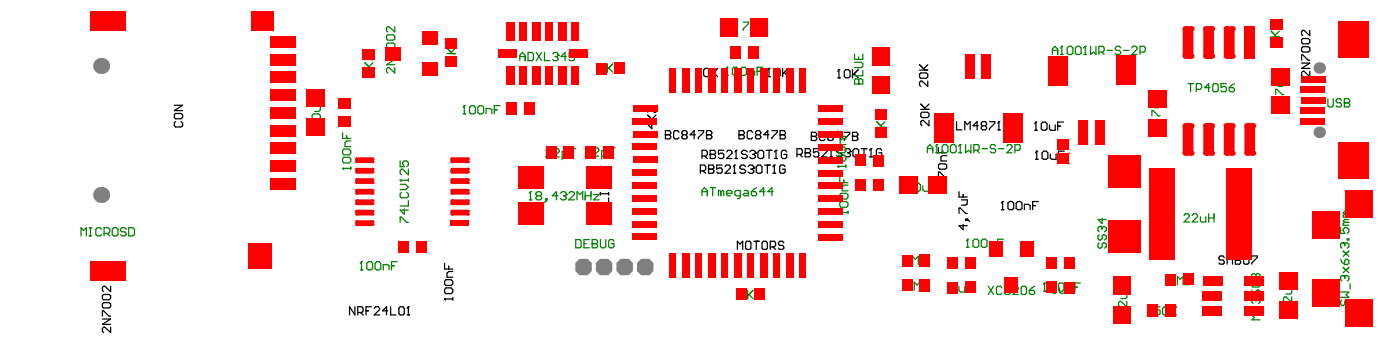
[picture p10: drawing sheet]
<svg xmlns="http://www.w3.org/2000/svg" width="144mm" height="36mm" viewBox="0 0 144 36" stroke-linecap="round" stroke-linejoin="round" font-family="sans-serif">
<g fill="none" stroke="#000" stroke-width=".13">
<path d="M17.9 11.8l.2-.1h.5l.2 .1v.3l-.2 .1h-.5l-.2-.1zM17.9 10.8h.9l-.9 .6h.9M18.1 12.5l-.2 .1v.3l.2 .1h.5l.2-.1v-.3l-.2-.1M61.7 17.4h.9M61.7 17.1v.6M61.7 19.8v.2M61.7 19.9h.9M61.7 18.5h.9M61.7 17.9h.9M61.9 18.8l-.2 .1v.3l.2 .1h.5l.2-.1v-.3l-.2-.1h-.2v.3M62.2 17.9v.6M62.6 19.8v.2"/>
<path d="M66.6 12.4h.8M66.6 11.5v-.5h.1l.6 .5h.1M66.6 11.8l.5 .6M67 12.7v.5l-.4-.4h.8M67.4 11.8l-.4 .4M68.4 13.8h.1M68.4 13.4h.4l.2 .2-.2 .2 .2 .3-.2 .2h-.4zM68.4 13.8h.4M69.8 13.6l-.1-.2h-.3l-.1 .2v.5l.1 .2h.3l.1-.2M70.2 13.8l-.1 .2 .1 .3h.3l.1-.2-.1-.3M70.2 13.8h.3M70.2 13.8l-.1-.1 .1-.3h.3l.1 .2-.1 .2"/>
<path d="M71.5 13.8h-.6l.5-.4v.9M71.7 7.9h.2M71.8 7h.1M71.8 13.4h.5v.2l-.5 .5v.2M71.8 7v.9M71.8 7l-.1 .2M72 17.5h.4l.2-.1v-.3l-.2-.2h-.4v.9M72.2 16h.4l.1-.1v-.3l-.1-.2h-.4v.9M72.3 17.5l.3 .3M72.3 7.2l.2-.2h.3l.1 .2v.5l-.1 .2h-.3l-.2-.2zM72.4 16l.3 .3M72.6 13.8h.1"/>
<path d="M72.6 13.4h.5l.1 .2-.1 .2 .1 .3-.1 .2h-.5zM72.6 13.8h.5M72.8 17.4h.1M72.8 17.4h.5M72.8 16.9h.5l.1 .2-.1 .3 .1 .3-.1 .1h-.5zM73 15.9h.1M73 15.4h.4l.2 .2-.2 .3 .2 .2-.2 .2h-.4zM73 15.9h.4M73.2 7v.9M73.4 7.4l.4 .5M73.8 7l-.6 .6M74.2 16.9h-.5v.5l.2-.2h.2l.1 .2v.3l-.1 .1h-.3l-.1-.1"/>
<path d="M74.4 15.4h-.5v.5l.2-.2h.2l.1 .2v.2l-.1 .2h-.3l-.1-.2M74.5 17.1l.2-.2h.3l.1 .3-.6 .6h.6M74.7 15.6l.1-.2h.3l.2 .3-.6 .6h.6M75.4 17.8h.2M75.5 16.9h.1M75.5 16.9v.9M75.5 16.9l-.1 .2M75.6 16.3h.2M75.7 15.4h.1M75.7 15.4v.9M75.7 15.4l-.1 .2M76 13.8h.1"/>
<path d="M76 13.4h.4l.1 .2-.1 .2 .1 .3-.1 .2h-.4zM76 13.8h.4M76.7 17.1l-.2-.2h-.3l-.1 .2v.1l.1 .2h.3l.2 .1v.2l-.2 .1h-.3l-.1-.1M76.8 15.6l-.1-.2h-.3l-.2 .2v.1l.2 .2h.3l.1 .1v.1l-.1 .2h-.3l-.2-.2M76.9 17.1l.2-.2h.2l.2 .2v.1M77.1 15.6l.1-.2h.3l.2 .2v.1M77.2 17.4h.1M77.3 17.4l.2 .1v.2l-.2 .1h-.2l-.2-.1M77.4 13.6l-.2-.2h-.3l-.1 .2v.5l.1 .2h.3l.2-.2M77.4 15.9h.1M77.5 17.2h.1M77.5 15.9l.2 .1v.1l-.2 .2h-.3l-.1-.2"/>
<path d="M77.5 17.2l-.2 .2M77.7 15.7h.1M77.7 15.7l-.2 .2M77.8 17.1l.1-.2h.3l.1 .2v.6l-.1 .1h-.3l-.1-.1zM77.8 13.8l-.1 .2 .1 .3h.3l.1-.2-.1-.3M77.8 13.8h.3M77.8 13.8l-.1-.1 .1-.3h.3l.1 .2-.1 .2M77.9 15.6l.2-.2h.2l.2 .2v.5l-.2 .2h-.2l-.2-.2zM78.6 16.9h.6M78.8 15.4h.6M78.9 16.9v.9M78.9 7.9h.3"/>
<path d="M79.1 7h.1M79.1 13.8h-.6l.4-.4v.9M79.1 7v.9M79.1 15.4v.9M79.1 7l-.2 .2M79.4 13.4h.5v.2l-.5 .5v.2M79.4 17.8h.3M79.6 16.9h.1M79.6 7.2l.2-.2h.2l.2 .2v.5l-.2 .2h-.2l-.2-.2zM79.6 16.9v.9M79.6 16.9l-.2 .2M79.6 16.3h.3"/>
<path d="M79.8 15.4h.1M79.8 15.4v.9M79.8 15.4l-.2 .2M80.2 13.8h.1M80.2 13.4h.4l.2 .2-.2 .2 .2 .3-.2 .2h-.4zM80.2 13.8h.4M80.5 7v.9M80.6 7.4l.4 .5M80.7 17.1l-.1-.2h-.3l-.1 .2v.6l.1 .1h.3l.1-.1v-.3h-.3M80.9 15.6l-.1-.2h-.3l-.2 .2v.5l.2 .2h.3l.1-.2v-.2h-.3M81 7l-.5 .6M81.9 15.9h.5l.1-.2v-.3l-.1-.1h-.5v.8"/>
<path d="M82.2 15.9l.3 .2M82.8 15.7h.1M82.8 15.7h.4M82.8 15.3h.4l.1 .1-.1 .3 .1 .3-.1 .1h-.4zM83.4 14h.1M83.4 13.6h.4l.2 .2-.2 .2 .2 .3-.2 .1h-.4zM83.4 14h.4M84.2 15.3h-.6v.4l.3-.1h.2l.1 .1v.3l-.1 .1h-.3l-.2-.1M84.5 15.4l.1-.1h.3l.1 .3-.5 .5h.5M84.8 13.8l-.1-.2h-.3l-.1 .2v.5l.1 .1h.3l.1-.1M85.2 14l-.1 .2 .1 .2h.3l.2-.1-.2-.3M85.2 14h.3"/>
<path d="M85.2 14l-.1-.1 .1-.3h.3l.2 .2-.2 .2M85.3 16.1h.3M85.4 15.3h.1M85.4 15.3v.8M85.4 15.3l-.1 .1M86.1 8h.3M86.3 7.2h.1M86.3 7.2v.8M86.3 7.2l-.2 .1M86.5 14h-.5l.4-.4v.8M86.6 15.4l-.2-.1h-.2l-.2 .1v.2l.2 .1h.2l.2 .2v.1l-.2 .1h-.2l-.2-.1M86.8 7.3l.2-.1h.2l.2 .1v.6l-.2 .1h-.2l-.2-.1z"/>
<path d="M86.8 13.6h.5v.2l-.5 .5v.1M86.8 15.4l.2-.1h.3l.1 .1v.2M87.1 15.7h.2M87.3 15.7l.1 .2v.1l-.1 .1h-.3l-.2-.1M87.4 15.6h.1M87.4 15.6l-.1 .1M87.6 14h.1M87.6 7.2v.8M87.6 13.6h.5l.1 .2-.1 .2 .1 .3-.1 .1h-.5zM87.6 14h.5M87.7 15.4l.2-.1h.2l.2 .1v.6l-.2 .1h-.2l-.2-.1zM87.8 7.6l.4 .4"/>
<path d="M88.2 7.2l-.6 .5M88.5 15.3h.6M88.8 15.3v.8M89.4 16.1h.3M89.5 15.3h.1M89.5 15.3v.8M89.5 15.3l-.1 .1M90.6 15.4l-.1-.1h-.3l-.1 .1v.6l.1 .1h.3l.1-.1v-.3h-.2M94.5 7.6l.2-.1h.5l.2 .1v.3l-.2 .1h-.5l-.2-.1zM94.5 7.2h.9M94.5 6.6l.6 .6M94.7 11.7l.1-.2h.5l.2 .2v.2l-.2 .2h-.5l-.1-.2z"/>
<path d="M94.7 11.2h.8M94.7 10.7l.5 .5M95.4 8.3v.6l-.6-.6-.3 .2v.2l.2 .2M95.4 6.6l-.4 .5M95.5 12.4v.5l-.6-.5h-.1l-.1 .1v.3l.1 .1M95.5 10.7l-.4 .4M96.5 15.1v.6h.8M96.5 16.9l.1-.1h.6l.1 .1v.3l-.1 .2h-.6l-.1-.2zM96.5 18.2v-.5h.1l.6 .5h.1M96.9 18.5v.6l-.4-.5h.8M96.9 15.4v.3M97.3 16h-.4l-.2 .1v.4h.6"/>
<path d="M98.3 12.5v.8h.6M98.6 19.7v.5h.8M99 20v.2M99.2 13.3v-.8l.2 .3 .3-.3v.8M100.6 12.9h-.6l.5-.4v.8M101 12.9l-.1 .2 .1 .2h.3l.1-.1-.1-.3M101 12.9h.3M101 12.9l-.1-.1 .1-.3h.3l.1 .2-.1 .2M101.7 12.5h.6v.2l-.6 .5v.1M102.6 13.3h.2M102.7 12.5h.1M102.7 12.5v.8"/>
<path d="M102.7 12.5l-.1 .2M106.4 13.4h.2M106.5 16.4h.2M106.5 12.5h.1M106.5 12.5v.9M106.5 12.5l-.1 .2M106.6 15.5h.1M106.6 15.5v.9M106.6 15.5l-.1 .2M107.1 12.7l.1-.2h.3l.1 .2v.5l-.1 .2h-.3l-.1-.2zM107.1 15.7l.2-.2h.3l.1 .2v.5l-.1 .2h-.3l-.2-.2zM107.9 12.8v.4l.2 .2h.4v-.6"/>
<path d="M108 15.8v.4l.2 .2h.4v-.6M108.7 13h.3M108.8 15.9h.3M109.3 12.5h-.6v.9M109.4 15.5h-.6v.9M133.8 4.1l.1-.1h.6l.2 .1v.3l-.2 .1h-.6l-.1-.1zM133.8 4.9l.1-.1h.6l.2 .1v.3l-.2 .1h-.6l-.1-.1zM133.8 6.2v-.6h.1l.6 .6h.2M133.8 6.5h.9l-.9 .5h.9M134.7 3.1v.6l-.6-.6-.3 .1v.3l.1 .2M134.7 7.3v.6l-.6-.6h-.2l-.1 .1v.3l.1 .2M10.5 32.5v-.6h.2l.5 .6h.2"/>
<path d="M10.5 30.4l.2-.2h.5l.2 .2v.3l-.2 .1h-.5l-.2-.1zM10.5 31.2l.2-.1h.5l.2 .1v.3l-.2 .1h-.5l-.2-.1zM10.5 32.8h.9l-.9 .5h.9M11.4 29.4v.5l-.6-.5-.3 .1v.3l.2 .1M11.4 33.6v.5l-.6-.5-.3 .1v.3l.2 .1M36.5 31.5v.8l-.6-.8v.8M36.8 32.1h.4l.1-.2v-.2l-.1-.2h-.4v.8M37 32.1l.3 .2M37.6 31.9h.3M38.2 31.5h-.6v.8M38.5 31.7l.1-.2h.3l.1 .3-.5 .5h.5M39.9 31.9h-.6l.4-.4v.8"/>
<path d="M40.2 31.5v.8h.5M41.1 31.5h.3l.2 .2v.5l-.2 .1h-.3l-.1-.1v-.5zM41.9 32.3h.2M42 31.5h.1M42 31.5v.8M42 31.5l-.1 .2M45.7 30.7h.1M45.7 30.7h.8M45.7 30.7l.1 .1M45.7 27v.6h.8M45.8 28.7h.6l.1 .2v.2l-.1 .2h-.6l-.1-.2v-.2zM45.8 29.6h.6l.1 .1v.3l-.1 .2h-.6l-.1-.2v-.3z"/>
<path d="M46.1 27.3v.3M46.5 30.6v.2M46.5 27.9h-.4l-.1 .1v.5h.5M62.6 20.3v.6h-.9M75.8 25.6v-.8l.3 .3 .3-.3v.8M76.8 24.8h.3l.1 .1v.6l-.1 .1h-.3l-.1-.1v-.6zM77.5 24.8h.5M77.8 24.8v.8M78.5 24.8h.3l.1 .1v.6l-.1 .1h-.3l-.2-.1v-.6zM79.2 25.4h.4l.1-.2v-.3l-.1-.1h-.4v.8M79.4 25.4l.3 .2M80.6 24.9l-.1-.1h-.3l-.2 .3 .2 .1h.3l.1 .3-.1 .1h-.3l-.2-.1"/>
<path d="M98.6 21.9v-.5h.1l.6 .5h.1M98.8 20.5h.6v.4l-.1 .2h-.5M99 23v.6l-.4-.4h.8M99.3 22.5h.1v.1h-.1zM99.4 22.5l.3 .3M103 21.5h.2M103.1 20.7h.1M103.1 20.7v.8M103.1 20.7l-.1 .2M103.6 20.9l.2-.2h.2l.2 .2v.5l-.2 .1h-.2l-.2-.1zM104.5 20.9l.1-.2h.3l.2 .2v.5l-.2 .1h-.3l-.1-.1zM105.3 21.5v-.5h.4l.2 .1v.4"/>
<path d="M106.2 21.1h.3M106.8 20.7h-.6v.8M125.9 26.5l-.2-.2h-.3l-.1 .3 .1 .1h.3l.2 .3-.2 .1h-.3l-.1-.1M126.2 27.1v-.8l.2 .3 .3-.3v.8M127 26.7h.1M127 26.3h.4l.2 .2-.2 .2 .2 .3-.2 .1h-.4zM127 26.7h.4M128 26.3h.3l.1 .2v.5l-.1 .1h-.3l-.1-.1v-.5zM128.7 26.3h.5v.2l-.5 .5v.1"/>
</g>
<g fill="none" stroke="#008000" stroke-width=".13">
<path d="M32.1 12.8h.1M32.1 12.8h.8M32.1 12.8l.1 .2M32.1 10v.6h.8M32.2 11.7h.6l.1 .2v.2l-.1 .2h-.6l-.1-.2v-.2zM32.3 10.9h.6v.4l-.1 .1h-.5M32.5 10.3v.3M32.9 12.7v.3M35.2 17.3h.1M35.2 17.3h.9M35.2 17.3l.1 .1M35.2 13.6v.6h.9"/>
<path d="M35.3 15.3h.6l.2 .2v.2l-.2 .2h-.6l-.1-.2v-.2zM35.3 16.1h.6l.2 .2v.3l-.2 .1h-.6l-.1-.1v-.3zM35.6 13.9v.3M36.1 17.2v.2M36.1 14.5h-.5l-.1 .1v.5h.6M37.5 7h.8M37.5 6.4l.6 .6M37.5 6.1v-.5h.1l.6 .5h.1M37.9 7.3v.5l-.4-.4h.8M38.3 6.4l-.4 .5M39.7 6.1h.9l-.9 .5h.9M39.7 3.7l.2-.1h.5l.2 .1v.3l-.2 .1h-.5l-.2-.1z"/>
<path d="M39.7 4.5l.2-.1h.5l.2 .1v.3l-.2 .2h-.5l-.2-.2zM39.7 5.8v-.5h.2l.5 .5h.2M40.6 6.9v.6l-.6-.6-.3 .2v.3l.2 .1M40.6 2.7v.6l-.6-.6-.3 .2v.3l.2 .1M41.1 18.5h.1M41.1 16.5v.6h.5l-.2-.3v-.1l.2-.2h.2l.2 .2v.2l-.2 .2M41.1 18.9h.6l.3 .3-.3 .3h-.6M41.1 18.5h.9M41.1 18.5l.2 .1M41.3 19.8l-.2 .1v.3l.2 .1h.5l.2-.1v-.3l-.2-.1M42 17.4v.6l-.6-.6h-.1l-.2 .1v.3l.2 .2M42 18.4v.2"/>
<path d="M46 4.7v-.6h.1l.5 .6h.2M46 5.5h.8M46 5l.5 .5M46.4 5.8v.6l-.4-.5h.8M46.8 5l-.4 .4M47.6 11.7h.3M47.7 10.9h.1M47.7 10.9v.8M47.7 10.9l-.1 .1M48.3 11l.2-.1h.2l.2 .1v.6l-.2 .1h-.2l-.2-.1zM49.1 11l.2-.1h.3l.1 .1v.6l-.1 .1h-.3l-.2-.1zM50 11.7v-.6h.4l.2 .2v.4"/>
<path d="M50.8 11.3h.3M51.4 10.9h-.6v.8M53.4 5.8h.6M53.4 6.2v-.5l.3-.3 .3 .3v.5M54.3 5.4h.4l.1 .2v.5l-.1 .1h-.4zM54.5 19.7h.1M54.5 19.7v.8M54.5 19.7l-.1 .2M55.1 5.4l.6 .8M55.7 5.4l-.6 .8M56 5.4v.8h.5M56.1 15.4l.1-.1h.3l.2 .3-.6 .5h.6"/>
<path d="M56.8 5.6l.2-.2h.2l.2 .3M57 15.4l.1-.1h.3l.1 .3-.5 .5h.5M57.1 5.8h.1M57.2 5.8l.2 .2-.2 .2h-.2l-.2-.1M57.4 5.7h.1M57.4 5.7l-.2 .1M57.6 19.9l.2-.2h.2l.2 .2v.1M57.8 16.1h.4l.1-.1v-.3l-.1-.1h-.4v.8M58.2 20h.1M58.2 5.8h-.5l.4-.4v.8M58.2 20l-.2 .1M58.5 19.9l.1-.2h.3l.2 .2v.1l-.6 .5h.6"/>
<path d="M58.6 15.7h.3M59.1 5.4h-.6v.4l.3-.1h.1l.2 .1v.3l-.2 .1h-.3l-.1-.1M59.2 15.3h-.6v.8M60.2 15.4l.1-.2h.3l.1 .3-.5 .5h.5M60.2 19.7v.8M60.8 19.7v.8M61 15.4l.1-.2h.3l.2 .3-.6 .5h.6M61 20h.6l-.6 .5h.6M61.9 16h.4l.1-.1v-.3l-.1-.1h-.4v.8M62.2 7h-.6l.4-.4v.8M62.4 6.6v.8M62.4 7.2l.6-.6-.4 .4 .4 .4"/>
<path d="M62.7 15.6h.3M63.3 15.2h-.6v.8M63.3 6.6h.5v.1l-.5 .6v.1M72.2 19.7h.5M73 19.3h.6M73.3 19.3v.8M74.1 19.7l-.2-.1v.5M74.1 19.7v.4M74.1 19.7l.2-.1 .1 .1v.4M74.6 7.7h.3M74.7 19.9h.6v-.2l-.2-.1h-.3l-.1 .1v.3l.1 .1h.3M74.8 6.9h.1"/>
<path d="M74.8 6.9v.8M74.8 6.9l-.2 .2M75.3 2.7h-.6l.4-.4v.8M75.3 7.1l.2-.2h.2l.2 .2v.5l-.2 .1h-.2l-.2-.1zM75.7 3h.1v.1h-.1zM75.8 3.1l-.2 .3M76.1 7.1l.2-.2h.3l.1 .2v.5l-.1 .1h-.3l-.2-.1zM76.4 2.3h.5v.1l-.5 .6v.1M76.5 19.6h.3l.1 .1v.4h-.4l-.1-.1 .1-.1h.4M77 7.7v-.5h.4l.2 .1v.4M77.2 2.6v.4l.2 .1h.4v-.5M77.2 19.7h.5l.1 .3-.1 .1h-.3l-.2-.1z"/>
<path d="M77.8 19.3l-.6 .4M77.8 7.3h.3M78.1 2.7h.2M78.4 6.9h-.6v.8M78.6 2.3h-.5v.8M78.6 19.7h-.5l.4-.4v.8M79.5 19.7h-.6l.5-.4v.8M86.1 17.1h.1M86.1 17.1h.9M86.1 17.1l.2 .1M86.1 13.4v.6h.9M86.3 15.1h.5l.2 .2v.2l-.2 .2h-.5l-.2-.2v-.2z"/>
<path d="M86.3 15.9h.5l.2 .2v.3l-.2 .1h-.5l-.2-.1v-.3zM86.3 18.2v.6h.9M86.5 19.9h.5l.2 .1v.3l-.2 .1h-.5l-.2-.1v-.3zM86.5 13.7v.3M86.8 18.5v.3M87 16.9v.3M87 14.3h-.5l-.1 .1v.4h.6M87.2 19h-.4l-.2 .2v.4h.6M87.9 8.2l.1-.1 .3 .1 .2-.1 .2 .1v.4h-.8zM87.9 5.6v.5h.8v-.5M87.9 6.4h.6l.2 .1v.3l-.2 .1h-.6M88.3 8.6h.1"/>
<path d="M88.3 5.8v.3M88.3 8.2v.4M88.7 7.2v.6h-.8M90.1 13.6h.1M90.1 13.6h.9M90.1 13.6l.2 .2M90.1 13.1h.9M91 11.7v.5l-.6-.5h-.1l-.2 .1v.3l.2 .1M91 13.5v.3M91 12.5l-.4 .4-.5-.4 .6 .6M93.4 19.6h.2M93.5 18.8h.1"/>
<path d="M93.5 18.8v.8M93.5 18.8l-.1 .2M94 19l.2-.2h.3l.1 .2v.5l-.1 .1h-.3l-.2-.1zM94.9 19.1v.4l.1 .1h.5v-.5M95.3 15.3h.6M95.3 15.7v-.6l.3-.3 .3 .3v.6M95.7 18.8v.8M95.7 19.2h.6M96.2 15.7h.2M96.3 14.8h.1M96.3 14.8v.9M96.3 18.8v.8"/>
<path d="M96.3 14.8l-.1 .2M96.9 15l.1-.2h.3l.2 .2v.6l-.2 .1h-.3l-.1-.1zM97.7 15l.2-.2h.2l.2 .2v.6l-.2 .1h-.2l-.2-.1zM98.6 15.7h.2M98.7 14.8h.1M98.7 14.8v.9M98.7 14.8l-.1 .2M99.3 14.8v.9l.3-.3 .2 .3v-.9M100.1 15.4h.4l.2-.1v-.3l-.2-.2h-.4v.9M100.4 15.4l.3 .3M101 15.3h.5M102.4 15l-.2-.2h-.3l-.1 .3 .1 .2h.3l.2 .3-.2 .1h-.3l-.1-.1"/>
<path d="M102.7 15.3h.5M103.5 15l.1-.2h.3l.1 .3-.5 .6h.5M104.3 15.4h.5l.1-.1v-.3l-.1-.2h-.5v.9M108.2 5.6v-.6l.2-.2 .3 .2v.6M108.2 5.2h.5M109 5.6h.3M109.2 4.8h.1M109.2 4.8v.8M109.2 4.8l-.2 .1M109.7 4.9l.2-.1h.2l.2 .1v.6l-.2 .1h-.2l-.2-.1zM110.6 4.9l.1-.1h.3l.2 .1v.6l-.2 .1h-.3l-.1-.1zM111.4 5.6h.3"/>
<path d="M111.6 4.8h.1M111.6 4.8v.8M111.6 4.8l-.2 .1M112.1 4.8v.8l.3-.3 .3 .3v-.8M113 5.3h.4l.1-.1v-.3l-.1-.1h-.4v.8M113.3 5.3l.2 .3M113.8 5.2h.6M115.2 4.9l-.1-.1h-.3l-.1 .2 .1 .2h.3l.1 .3-.1 .1h-.3l-.1-.1M115.5 5.2h.6M116.4 4.9l.1-.1h.3l.1 .2-.5 .6h.5M117.2 5.3h.4l.1-.1v-.3l-.1-.1h-.4v.8M118.4 9.7v.5h.9"/>
<path d="M118.4 11.9v-.5h.2l.5 .5h.2M118.7 10.5h.6v.4l-.2 .2h-.4M118.8 13v.6l-.4-.4h.9M118.8 10v.2M119.1 12.5h.2v.1h-.2zM119.3 12.5l.2 .2M122.1 8.6h.6M122.4 8.6v.8M123 9.2h.4l.1-.2v-.3l-.1-.1h-.4v.8M124.4 9h-.6l.5-.4v.8M124.8 8.6h.3l.1 .1v.6l-.1 .1h-.3l-.1-.1v-.6zM126.1 8.6h-.6v.4l.3-.1h.2l.1 .1v.3l-.1 .1h-.3l-.2-.1"/>
<path d="M126.4 9h.4l.1 .3-.1 .1h-.3l-.1-.1zM126.9 8.6l-.5 .4M130.7 4.3h.1M130.7 4.3h.8M130.7 4.3l.1 .2M130.7 3.8h.8M131.2 7.5v.5h.8M131.2 9.7v-.5h.1l.5 .5h.2M131.4 8.3h.6v.4l-.2 .2h-.4M131.5 2.4v.5l-.6-.5h-.1l-.1 .1v.3l.1 .1M131.5 4.2v.3M131.5 3.2l-.4 .4-.4-.4 .5 .6"/>
<path d="M131.6 10.9v.5l-.4-.4h.8M131.6 7.8v.2M131.8 10.3h.2v.1h-.2zM132 10.3l.3 .3M136.5 10.1v.8l.1 .1h.3l.2-.1v-.8M137.9 10.3l-.1-.2h-.3l-.1 .3 .1 .2h.3l.1 .3-.1 .1h-.3l-.1-.1M138.2 10.6h.1M138.2 10.1h.4l.2 .2-.2 .3 .2 .3-.2 .1h-.4zM138.2 10.6h.4M8.3 24.2v-.8l.3 .3 .3-.3v.8M9.2 23.4h.2M9.2 24.2h.2"/>
<path d="M9.3 23.4v.8M10.4 23.6l-.1-.2h-.3l-.1 .2v.5l.1 .1h.3l.1-.1M10.7 24h.4l.2-.2v-.2l-.2-.2h-.4v.8M11 24l.3 .2M11.5 23.6l.2-.2h.3l.1 .2v.5l-.1 .1h-.3l-.2-.1zM13 23.6l-.2-.2h-.2l-.2 .2v.1l.2 .1h.2l.2 .2v.1l-.2 .1h-.2l-.2-.1M13.2 23.4h.5l.1 .2v.5l-.1 .1h-.5zM37 27.7h.3M37.2 26.9h.1M37.2 26.9v.8M37.2 26.9l-.2 .1M37.7 27l.2-.1h.2l.2 .1v.6l-.2 .1h-.2l-.2-.1z"/>
<path d="M38.6 27l.1-.1h.3l.2 .1v.6l-.2 .1h-.3l-.1-.1zM39.4 27.7v-.5h.4l.2 .1v.4M40.3 27.3h.2M40.8 26.9h-.5v.8M41.1 22.8v-.5h.2l.5 .5h.2M41.6 21.4v.6l-.5-.4h.9M42 20.6v.6h-.9M54.4 20.5h.3M55.3 20.1l-.2 .2v.1l.2 .1h.2l.2-.1v-.1l-.2-.2M55.3 20.1l-.2-.1v-.1l.2-.2h.2l.2 .2v.1l-.2 .1M55.3 20.1h.2M56.1 20.4h.1v.1h-.1z"/>
<path d="M56.2 20.5l-.3 .3M57.4 20.1h-.6l.4-.4v.8M57.9 20.1h.1M58 20.1l.2 .2v.1l-.2 .1h-.2l-.2-.1M59.2 24.6h.4l.1 .2v.5l-.1 .1h-.4zM59.3 20.5v-.8l.3 .3 .3-.3v.8M60 25h.3M60.2 20.1h.6M60.6 24.6h-.6v.8h.6M60.9 25h.1M60.9 24.6h.4l.1 .2-.1 .2 .1 .3-.1 .1h-.4zM60.9 25h.4"/>
<path d="M61.7 24.6v.7l.2 .1h.3l.1-.1v-.7M63.1 24.8l-.1-.2h-.3l-.1 .2v.5l.1 .1h.3l.1-.1v-.3h-.3M72.2 20.1v-.5l.2-.3 .3 .3v.5M76.1 20.1h-.4l-.1-.1v-.3l.1-.1h.4v.7l-.1 .1h-.2M76.6 30.2h-.6l.4-.4v.9M76.9 29.8v.9M76.9 30.4l.5-.6-.4 .4 .4 .5M77.7 29.8h.6v.2l-.6 .5v.2M86.3 21.8h.1M86.3 21.8h.9M86.3 21.8l.2 .2M86.5 20.7h.5l.2 .2v.2l-.2 .2h-.5l-.2-.2v-.2z"/>
<path d="M87.2 21.7v.3M93.1 27.2h.3M93.3 26.3h.1M93.3 26.3v.9M93.3 26.3l-.2 .2M93.3 29.8h.3M93.4 29h.1M93.4 29v.8M93.4 29l-.1 .1M93.8 27.2v-.9l.3 .3 .3-.3v.9M94 29.8v-.8l.3 .3 .3-.3v.8M94.7 27.2h.3"/>
<path d="M94.8 26.3h.1M94.8 29.8h.3M94.8 26.3v.9M94.8 26.3l-.1 .2M95 29h.1M95 29v.8M95 29l-.2 .1M97.9 30h.3M98 29.1h.1M98 29.1v.9M98 29.1l-.1 .2M98.6 29.4v.5l.2 .1h.4v-.6"/>
<path d="M99.4 25.4h.2M99.4 29.6h.3M99.5 24.6h.1M99.5 24.6v.8M99.5 24.6l-.1 .1M100 29.1h-.6v.9M100 24.7l.2-.1h.3l.1 .1v.6l-.1 .1h-.3l-.2-.1zM100.9 24.7l.1-.1h.3l.2 .1v.6l-.2 .1h-.3l-.1-.1zM101.6 29.4l.5 .8M101.7 25.4v-.5h.4l.2 .1v.4M102.1 29.4l-.5 .8M102.6 25h.3"/>
<path d="M103 29.6l-.1-.2h-.3l-.2 .2v.5l.2 .1h.3l.1-.1M103.2 24.6h-.6v.8M103.3 29.8h.4l.1 .3-.1 .1h-.3l-.1-.1zM103.8 29.4l-.5 .4M104.1 29.6l.2-.2h.3l.1 .3-.6 .5h.6M105.1 29.4h.3l.1 .2v.5l-.1 .1h-.3l-.1-.1v-.5zM105.8 29.8h.4l.2 .3-.2 .1h-.2l-.2-.1zM106.4 29.4l-.6 .4M107.3 29.9h.3M107.4 29.1h.1M107.4 29.1v.8M107.4 29.1l-.1 .1"/>
<path d="M108 29.2l.1-.1h.3l.1 .1v.6l-.1 .1h-.3l-.1-.1zM108.2 30.1h.3M108.4 29.3h.1M108.4 29.3v.8M108.4 29.3l-.2 .1M108.8 29.2l.2-.1h.3l.1 .1v.6l-.1 .1h-.3l-.2-.1zM108.9 29.6v.4l.2 .1h.4v-.5M109.7 29.9v-.5h.4l.1 .1v.4M109.8 29.7h.3M110.3 29.3h-.5v.8M110.5 29.5h.3M111.1 29.1h-.6v.8"/>
<path d="M113 24.9l-.1 .2v.3l.1 .1 .3-.1v-.3l.1-.2 .3 .2v.3l-.1 .1M113 24.1l-.1 .1v.3l.1 .1 .3-.1v-.3l.1-.1 .3 .1v.3l-.1 .1M113.1 23.3h.1M113.1 23.3l-.2 .1v.3l.1 .1M113.1 23.3l.2 .1M113.3 22.4v.6l-.4-.5h.8M113.3 23.4v.2M113.3 23.4l.1-.1 .3 .1v.3l-.1 .1M115 29.3v.5h.8M115.3 30.1h.5v.4l-.1 .2h-.4M115.4 29.6v.2M115.8 31v.5l-.5-.5-.3 .1v.3l.1 .1"/>
<path d="M115.8 31.8v.5l-.5-.5-.3 .1v.3l.1 .1M118 32.3h.3M118.1 31.5h.1M118.1 31.5v.8M118.1 31.5l-.1 .2M119.3 31.5h-.6v.4l.3-.1 .3 .1v.3l-.2 .1h-.3l-.1-.1M119.5 31.7l.2-.2h.2l.2 .2v.5l-.2 .1h-.2l-.2-.1zM120.4 29.2h.2M120.4 31.5v.8M120.5 28.4h.1M120.5 28.4v.8M120.5 28.4l-.1 .2"/>
<path d="M120.5 31.9l.5 .4M121 31.5l-.6 .6M121 29.2v-.8l.3 .3 .3-.3v.8M121.7 22.1l.1-.1h.3l.2 .2-.6 .6h.6M121.9 29.2h.3M122.1 28.4h.1M122.1 28.4v.8M122.1 28.4l-.2 .2M122.6 22.1l.1-.1h.3l.1 .2-.5 .6h.5M123.4 22.2v.5l.1 .1h.5v-.6M124.3 22v.8M124.3 22.4h.5"/>
<path d="M124.8 22v.8M128.7 29.1l.1-.2h.6l.1 .2v.3l-.1 .1h-.6l-.1-.1zM128.7 31.5v.5M128.7 31.7h.8M128.7 29.8l.1 .3 .3 .2M129 30.6h.1M129 30.6l-.3 .1v.3l.1 .2M129 30.6l.1 .1M129.1 28.2l-.1-.1-.3 .1v.3l.1 .1 .3-.1M129.1 30.7l.1-.1 .3 .1v.3l-.1 .2M129.1 28.2v.3M129.1 29.9l.3-.1 .1 .1v.3l-.1 .1h-.3z"/>
<path d="M129.1 30.7v.2M129.1 28.2l.1-.1 .3 .1v.3l-.1 .1-.3-.1M129.5 32.3h-.8l.3 .3-.3 .2h.8M132 28.8v.6h.8M132.2 29.6h.6v.5l-.2 .1h-.4M132.4 29.1v.3M132.8 30.5v.5l-.6-.5-.2 .1v.3l.1 .1M132.8 31.3v.6l-.6-.6-.2 .2v.2l.1 .2M137.8 23.4v.6h.5l-.2-.3v-.1l.2-.2h.2l.2 .2v.2l-.2 .2M137.8 30h.9l-.3 .3 .3 .2h-.9M137.8 26.6l.2 .3 .3 .3M138 30.8l-.2 .2v.2l.2 .2 .3-.2v-.2l.1-.2 .3 .2v.2l-.2 .2"/>
<path d="M138.1 28.3h.1M138.1 24.9h.1M138.1 24.9l-.3 .2v.3l.2 .1M138.1 28.3l-.3 .1v.3l.2 .1M138.1 28.3l.2 .1M138.1 28l.6-.5-.3 .3-.3-.3 .6 .5M138.1 26.3l.6-.5-.3 .3-.3-.3 .6 .5M138.1 24.9l.2 .2M138.3 26.7l.2-.1 .2 .1v.3l-.2 .2h-.2zM138.3 25.1l.1-.2 .3 .2v.3l-.2 .1M138.3 25.1v.1M138.3 28.4v.2"/>
<path d="M138.3 28.4l.1-.1 .3 .1v.3l-.2 .1M138.3 22l-.2 .1v.2h.6M138.3 22.8l-.2 .2v.1h.6M138.3 22.8h.4M138.3 22h.4M138.5 24.5h.2v.1h-.2zM138.7 22.5h-.4l-.2 .2 .2 .1M138.7 21.7h-.4l-.2 .2 .2 .1M138.8 29.1v.6"/>
</g>
<g fill="#808080">
<path d="M59.1 27l.5-.4h.8l.4 .4v.8l-.4 .5h-.8l-.5-.5z" fill-rule="evenodd"/>
<path d="M63.4 27l.4-.4h.8l.5 .4v.8l-.5 .5h-.8l-.4-.5z" fill-rule="evenodd"/>
<path d="M65.5 27l.4-.4h.9l.4 .4v.8l-.4 .5h-.9l-.4-.5z" fill-rule="evenodd"/>
<path d="M61.3 27l.4-.4h.8l.5 .4v.8l-.5 .5h-.8l-.4-.5z" fill-rule="evenodd"/>
</g>
<g fill="#808080">
<circle cx="10.4" cy="20" r=".82"/>
<circle cx="10.4" cy="6.8" r=".82"/>
<circle cx="135.6" cy="7" r=".59"/>
<circle cx="135.6" cy="13.6" r=".59"/>
</g>
<g fill="#f00">
<path d="M39.6 4.8h1.6v1.4h-1.6z" fill-rule="evenodd"/>
<path d="M42.7 24.8h1.1v1.2h-1.1z" fill-rule="evenodd"/>
<path d="M45.7 3.9h1.3v1.1h-1.3z" fill-rule="evenodd"/>
<path d="M52 10.5h1.1v1.3h-1.1z" fill-rule="evenodd"/>
<path d="M53.4 6.9h.8v1.8h-.8z" fill-rule="evenodd"/>
<path d="M52 6.9h.9v1.8h-.9z" fill-rule="evenodd"/>
<path d="M57.4 6.9h.8v1.8h-.8z" fill-rule="evenodd"/>
<path d="M56.1 6.9h.8v1.8h-.8z" fill-rule="evenodd"/>
<path d="M58.7 6.9h.8v1.8h-.8z" fill-rule="evenodd"/>
<path d="M70.1 7h.8v2.5h-.8z" fill-rule="evenodd"/>
<path d="M72.8 7h.8v2.5h-.8z" fill-rule="evenodd"/>
<path d="M74.2 7h.7v2.5h-.7z" fill-rule="evenodd"/>
<path d="M76.8 7h.7v2.5h-.7z" fill-rule="evenodd"/>
<path d="M76.9 4.7h1.1v1.3h-1.1z" fill-rule="evenodd"/>
<path d="M79.5 7h.7v2.5h-.7z" fill-rule="evenodd"/>
<path d="M80.8 7h.8v2.5h-.8z" fill-rule="evenodd"/>
<path d="M89.8 18.4h1.1v1.2h-1.1z" fill-rule="evenodd"/>
<path d="M89.9 11.3h1.3v1h-1.3z" fill-rule="evenodd"/>
<path d="M118 31.3h1v1.2h-1z" fill-rule="evenodd"/>
<path d="M119.8 31.3h1v1.2h-1z" fill-rule="evenodd"/>
<path d="M119.8 28.1h1.1v1.2h-1.1z" fill-rule="evenodd"/>
<path d="M123.6 31.4h2v1h-2z" fill-rule="evenodd"/>
<path d="M123.7 28.3h2v1h-2z" fill-rule="evenodd"/>
<path d="M130.7 7h1.9v1.8h-1.9z" fill-rule="evenodd"/>
<path d="M130.6 3.9h1.3v1h-1.3z" fill-rule="evenodd"/>
<path d="M45.7 5.7h1.3v1.1h-1.3z" fill-rule="evenodd"/>
<path d="M52 2.3h.9v1.9h-.9z" fill-rule="evenodd"/>
<path d="M53.4 2.3h.8v1.9h-.8z" fill-rule="evenodd"/>
<path d="M56.1 15.1h1.1v1.2h-1.1z" fill-rule="evenodd"/>
<path d="M56.1 2.3h.8v1.9h-.8z" fill-rule="evenodd"/>
<path d="M57.4 2.3h.8v1.9h-.8z" fill-rule="evenodd"/>
<path d="M60.2 15.1h1v1.2h-1z" fill-rule="evenodd"/>
<path d="M58.7 2.3h.8v1.9h-.8z" fill-rule="evenodd"/>
<path d="M63.1 6.4h1.1v1.2h-1.1z" fill-rule="evenodd"/>
<path d="M70.1 26h.8v2.5h-.8z" fill-rule="evenodd"/>
<path d="M74.2 26h.7v2.5h-.7z" fill-rule="evenodd"/>
<path d="M72.8 26h.8v2.5h-.8z" fill-rule="evenodd"/>
<path d="M76.8 26h.7v2.5h-.7z" fill-rule="evenodd"/>
<path d="M77.5 29.6h1.1v1.2h-1.1z" fill-rule="evenodd"/>
<path d="M75.6 29.6h1.1v1.2h-1.1z" fill-rule="evenodd"/>
<path d="M80.8 26h.8v2.5h-.8z" fill-rule="evenodd"/>
<path d="M79.5 26h.7v2.5h-.7z" fill-rule="evenodd"/>
<path d="M89.6 7.8h1.9v1.8h-1.9z" fill-rule="evenodd"/>
<path d="M89.9 13.1h1.3v1.1h-1.3z" fill-rule="evenodd"/>
<path d="M89.8 15.9h1.1v1.2h-1.1z" fill-rule="evenodd"/>
<path d="M92.7 26.2h1.1v1.2h-1.1z" fill-rule="evenodd"/>
<path d="M92.7 28.7h1.1v1.2h-1.1z" fill-rule="evenodd"/>
<path d="M97.4 26.4h1.1v1.2h-1.1z" fill-rule="evenodd"/>
<path d="M97.4 28.9h1.1v1.3h-1.1z" fill-rule="evenodd"/>
<path d="M96.1 11.6h2v3h-2z" fill-rule="evenodd"/>
<path d="M100.9 5.6h1v2.5h-1z" fill-rule="evenodd"/>
<path d="M103.3 28.5h1.3v1.6h-1.3z" fill-rule="evenodd"/>
<path d="M103.1 11.7h2v2.9h-2z" fill-rule="evenodd"/>
<path d="M107.6 26.4h1.1v1.2h-1.1z" fill-rule="evenodd"/>
<path d="M107.6 28.9h1.1v1.2h-1.1z" fill-rule="evenodd"/>
<path d="M110.9 12.3h.9v2.5h-.9z" fill-rule="evenodd"/>
<path d="M123.6 29.9h2.1v1h-2.1z" fill-rule="evenodd"/>
<path d="M124 12.6h.6l.2 .3v2.8l-.2 .3h-.6l-.3-.3v-2.8z" fill-rule="evenodd"/>
<path d="M128.2 12.6h.6l.2 .3v2.8l-.2 .3h-.6l-.3-.3v-2.8z" fill-rule="evenodd"/>
<path d="M130.7 9.9h1.9v1.8h-1.9z" fill-rule="evenodd"/>
<path d="M130.6 2h1.3v1h-1.3z" fill-rule="evenodd"/>
<path d="M89.6 4.8h1.9v1.9h-1.9z" fill-rule="evenodd"/>
<path d="M123.7 2.9l.3-.2h.6l.2 .2v2.9l-.2 .3h-.6l-.3-.3z" fill-rule="evenodd"/>
<path d="M127.9 2.7h1.1v3.4h-1.1z" fill-rule="evenodd"/>
<path d="M9.3 26.8h3.6v2h-3.6z" fill-rule="evenodd"/>
<path d="M27.7 18.3h2.7v1.1h-2.7z" fill-rule="evenodd"/>
<path d="M27.7 14.6h2.7v1.2h-2.7z" fill-rule="evenodd"/>
<path d="M27.7 11h2.7v1.2h-2.7z" fill-rule="evenodd"/>
<path d="M27.7 7.4h2.7v1.1h-2.7z" fill-rule="evenodd"/>
<path d="M27.7 3.7h2.7v1.2h-2.7z" fill-rule="evenodd"/>
<path d="M40.9 24.7h1.1v1.2h-1.1z" fill-rule="evenodd"/>
<path d="M36.5 21.7l.2-.2h1.6l.1 .2v.3l-.1 .1h-1.6l-.2-.1z" fill-rule="evenodd"/>
</g>
<g fill="#f00">
<circle cx="124.6" cy="12.9" r=".27"/>
<circle cx="124" cy="12.9" r=".27"/>
<circle cx="124" cy="15.7" r=".27"/>
<circle cx="124.6" cy="15.7" r=".27"/>
<circle cx="128.8" cy="12.9" r=".27"/>
<circle cx="128.2" cy="12.9" r=".27"/>
<circle cx="128.2" cy="15.7" r=".27"/>
<circle cx="128.8" cy="15.7" r=".27"/>
<circle cx="124.6" cy="2.9" r=".27"/>
<circle cx="124" cy="2.9" r=".27"/>
<circle cx="124" cy="5.8" r=".27"/>
<circle cx="124.6" cy="5.8" r=".27"/>
</g>
<path d="M36.7 22h.1M36.7 21.7h.1M38.3 22h.1M38.3 21.7h.1" fill="none" stroke="#f00" stroke-width=".3"/>
<path d="M36.7 20.5h1.6l.1 .1v.3l-.1 .2h-1.6l-.2-.2v-.3z" fill-rule="evenodd" fill="#f00"/>
<path d="M36.7 20.9h.1M36.7 20.6h.1M38.3 20.9h.1M38.3 20.6h.1" fill="none" stroke="#f00" stroke-width=".3"/>
<path d="M36.5 18.4l.2-.1h1.6l.1 .1v.3l-.1 .2h-1.6l-.2-.2z" fill-rule="evenodd" fill="#f00"/>
<path d="M36.7 18.8h.1M36.7 18.5h.1M38.3 18.8h.1M38.3 18.5h.1" fill="none" stroke="#f00" stroke-width=".3"/>
<path d="M36.7 17.2h1.6l.1 .2v.3l-.1 .1h-1.6l-.2-.1v-.3z" fill-rule="evenodd" fill="#f00"/>
<path d="M36.7 17.7h.1M36.7 17.4h.1M38.3 17.7h.1M38.3 17.4h.1" fill="none" stroke="#f00" stroke-width=".3"/>
<g fill="#f00">
<path d="M34.8 10.1h1.2v1h-1.2z" fill-rule="evenodd"/>
<path d="M37.2 6.9h1.3v1.1h-1.3z" fill-rule="evenodd"/>
<path d="M43.4 3.2h1.6v1.4h-1.6z" fill-rule="evenodd"/>
<path d="M53.3 17.1h2.6v2.3h-2.6z" fill-rule="evenodd"/>
<path d="M53.9 10.5h1v1.3h-1z" fill-rule="evenodd"/>
<path d="M54.7 6.9h.9v1.8h-.9z" fill-rule="evenodd"/>
<path d="M51.2 5.1h1.9v.8h-1.9z" fill-rule="evenodd"/>
<path d="M65 24h2.5v.7h-2.5z" fill-rule="evenodd"/>
<path d="M65 21.3h2.5v.7h-2.5z" fill-rule="evenodd"/>
<path d="M65 18.7h2.5v.7h-2.5z" fill-rule="evenodd"/>
<path d="M65 17.4h2.6v.7h-2.6z" fill-rule="evenodd"/>
<path d="M65 14.7h2.6v.7h-2.6z" fill-rule="evenodd"/>
<path d="M65.1 13.4h2.5v.7h-2.5z" fill-rule="evenodd"/>
<path d="M65 12.1h2.6v.7h-2.6z" fill-rule="evenodd"/>
<path d="M65.1 10.8h2.5v.7h-2.5z" fill-rule="evenodd"/>
<path d="M68.8 7h.7v2.5h-.7z" fill-rule="evenodd"/>
<path d="M71.5 7h.7v2.5h-.7z" fill-rule="evenodd"/>
<path d="M84.1 24h2.5v.7h-2.5z" fill-rule="evenodd"/>
<path d="M84.1 21.4h2.5v.7h-2.5z" fill-rule="evenodd"/>
<path d="M84.1 17.4h2.6v.7h-2.6z" fill-rule="evenodd"/>
<path d="M84.1 18.7h2.5v.7h-2.5z" fill-rule="evenodd"/>
<path d="M84.2 13.5h2.5v.7h-2.5z" fill-rule="evenodd"/>
<path d="M84.1 14.8h2.6v.7h-2.6z" fill-rule="evenodd"/>
<path d="M84.2 10.8h2.5v.7h-2.5z" fill-rule="evenodd"/>
<path d="M84.1 12.1h2.6v.7h-2.6z" fill-rule="evenodd"/>
<path d="M75.5 7h.7v2.5h-.7z" fill-rule="evenodd"/>
<path d="M78.1 7h.8v2.5h-.8z" fill-rule="evenodd"/>
<path d="M82.1 7h.8v2.5h-.8z" fill-rule="evenodd"/>
<path d="M75.1 4.7h1v1.3h-1z" fill-rule="evenodd"/>
<path d="M87.9 18.4h1.1v1.2h-1.1z" fill-rule="evenodd"/>
<path d="M101.7 24.8h1.3v1.6h-1.3z" fill-rule="evenodd"/>
<path d="M104.9 24.8h1.3v1.6h-1.3z" fill-rule="evenodd"/>
<path d="M108.7 14.3h1.2v1.1h-1.2z" fill-rule="evenodd"/>
<path d="M121.7 28h1.1v1.3h-1.1z" fill-rule="evenodd"/>
<path d="M131.6 31h1.8v1.8h-1.8z" fill-rule="evenodd"/>
<path d="M133.7 11.1h2.5v.6h-2.5z" fill-rule="evenodd"/>
<path d="M133.7 12.2h2.5v.6h-2.5z" fill-rule="evenodd"/>
<path d="M133.8 7.8h2.5v.7h-2.5z" fill-rule="evenodd"/>
<path d="M133.7 8.9h2.5v.6h-2.5z" fill-rule="evenodd"/>
<path d="M9.3 1.1h3.6v2.1h-3.6z" fill-rule="evenodd"/>
<path d="M25.5 25h2.4v2.6h-2.4z" fill-rule="evenodd"/>
<path d="M27.7 5.6h2.7v1.1h-2.7z" fill-rule="evenodd"/>
<path d="M27.7 9.2h2.7v1.1h-2.7z" fill-rule="evenodd"/>
<path d="M27.7 12.8h2.7v1.2h-2.7z" fill-rule="evenodd"/>
<path d="M27.7 16.5h2.7v1.1h-2.7z" fill-rule="evenodd"/>
<path d="M25.9 1.1h2.3v2.1h-2.3z" fill-rule="evenodd"/>
<path d="M36.7 22.6h1.6l.1 .2v.3l-.1 .1h-1.6l-.2-.1v-.3z" fill-rule="evenodd"/>
</g>
<path d="M36.7 23h.1M36.7 22.8h.1M38.3 23h.1M38.3 22.8h.1" fill="none" stroke="#f00" stroke-width=".3"/>
<path d="M36.5 19.5l.2-.1h1.6l.1 .1v.3l-.1 .2h-1.6l-.2-.2z" fill-rule="evenodd" fill="#f00"/>
<path d="M36.7 19.9h.1M36.7 19.6h.1M38.3 19.9h.1M38.3 19.6h.1" fill="none" stroke="#f00" stroke-width=".3"/>
<g fill="#f00">
<path d="M34.8 11.9h1.2v1.1h-1.2z" fill-rule="evenodd"/>
<path d="M37.2 5.1h1.3v1.1h-1.3z" fill-rule="evenodd"/>
<path d="M43.4 6.4h1.6v1.4h-1.6z" fill-rule="evenodd"/>
<path d="M36.5 16.3l.2-.2h1.6l.1 .2v.3l-.1 .1h-1.6l-.2-.1z" fill-rule="evenodd"/>
</g>
<path d="M36.7 16.6h.1M36.7 16.3h.1M38.3 16.6h.1M38.3 16.3h.1" fill="none" stroke="#f00" stroke-width=".3"/>
<g fill="#f00">
<path d="M53.3 20.7h2.6v2.3h-2.6z" fill-rule="evenodd"/>
<path d="M58 15.1h1v1.2h-1z" fill-rule="evenodd"/>
<path d="M54.7 2.3h.9v1.9h-.9z" fill-rule="evenodd"/>
<path d="M71.5 26h.7v2.5h-.7z" fill-rule="evenodd"/>
<path d="M68.8 26h.7v2.5h-.7z" fill-rule="evenodd"/>
<path d="M65 22.7h2.6v.7h-2.6z" fill-rule="evenodd"/>
<path d="M65 20h2.6v.7h-2.6z" fill-rule="evenodd"/>
<path d="M61.3 6.4h1.1v1.3h-1.1z" fill-rule="evenodd"/>
<path d="M62 15.1h1v1.2h-1z" fill-rule="evenodd"/>
<path d="M65.1 16.1h2.5v.7h-2.5z" fill-rule="evenodd"/>
<path d="M84.1 20.1h2.6v.7h-2.6z" fill-rule="evenodd"/>
<path d="M84.1 22.7h2.6v.7h-2.6z" fill-rule="evenodd"/>
<path d="M82.1 26h.8v2.5h-.8z" fill-rule="evenodd"/>
<path d="M78.1 26h.8v2.5h-.8z" fill-rule="evenodd"/>
<path d="M75.5 26h.7v2.5h-.7z" fill-rule="evenodd"/>
<path d="M84.2 16.1h2.5v.7h-2.5z" fill-rule="evenodd"/>
<path d="M77.1 1.9h1.8v1.8h-1.8z" fill-rule="evenodd"/>
<path d="M74.1 1.9h1.8v1.8h-1.8z" fill-rule="evenodd"/>
<path d="M94.5 26.2h1.1v1.2h-1.1z" fill-rule="evenodd"/>
<path d="M94.5 28.7h1.1v1.2h-1.1z" fill-rule="evenodd"/>
<path d="M99.3 26.4h1.1v1.2h-1.1z" fill-rule="evenodd"/>
<path d="M99.3 28.9h1.1v1.2h-1.1z" fill-rule="evenodd"/>
<path d="M87.9 15.9h1.1v1.2h-1.1z" fill-rule="evenodd"/>
<path d="M99.3 5.6h.9v2.5h-.9z" fill-rule="evenodd"/>
<path d="M109.4 26.4h1.1v1.2h-1.1z" fill-rule="evenodd"/>
<path d="M109.4 28.9h1.1v1.3h-1.1z" fill-rule="evenodd"/>
<path d="M112.6 12.3h1v2.5h-1z" fill-rule="evenodd"/>
<path d="M107.7 5.8h2v2.9h-2z" fill-rule="evenodd"/>
<path d="M108.7 15.7h1.2v1.1h-1.2z" fill-rule="evenodd"/>
</g>
<path d="M108.7 15.7h.1M108.7 16.8h.1M109.9 15.7h.1M109.9 16.8h.1" fill="none" stroke="#f00" stroke-width=".1"/>
<g fill="#f00">
<path d="M114.7 5.7h2v3h-2z" fill-rule="evenodd"/>
<path d="M126.1 12.6h.6l.2 .3v2.8l-.2 .3h-.6l-.3-.3v-2.8z" fill-rule="evenodd"/>
<path d="M121.8 12.6h.6l.3 .3v2.8l-.3 .3h-.6l-.2-.3v-2.8z" fill-rule="evenodd"/>
<path d="M118 12.3h1.9v1.8h-1.9z" fill-rule="evenodd"/>
<path d="M118 9.3h1.9v1.8h-1.9z" fill-rule="evenodd"/>
<path d="M131.6 28h1.8v1.8h-1.8z" fill-rule="evenodd"/>
<path d="M134.9 21.7h2.8v2.8h-2.8z" fill-rule="evenodd"/>
<path d="M138.3 19.6h2.8v2.8h-2.8z" fill-rule="evenodd"/>
<path d="M133.8 10h2.5v.6h-2.5z" fill-rule="evenodd"/>
<path d="M95.5 18.1h1.8v1.8h-1.8z" fill-rule="evenodd"/>
<path d="M92.5 18.1h1.9v1.8h-1.9z" fill-rule="evenodd"/>
<path d="M121.6 2.9l.2-.2h.6l.3 .2v2.9l-.3 .3h-.6l-.2-.3z" fill-rule="evenodd"/>
<path d="M125.8 2.9l.3-.2h.6l.2 .2v2.9l-.2 .3h-.6l-.3-.3z" fill-rule="evenodd"/>
<path d="M134.9 28.7h2.8v2.8h-2.8z" fill-rule="evenodd"/>
<path d="M138.3 30.8h2.8v2.8h-2.8z" fill-rule="evenodd"/>
<path d="M137.6 2.2h3.1v3.8h-3.1z" fill-rule="evenodd"/>
<path d="M137.6 14.6h3.1v3.8h-3.1z" fill-rule="evenodd"/>
<path d="M118.1 17.2h2.7v9.5h-2.7z" fill-rule="evenodd"/>
<path d="M46.3 20.6l.2-.1h1.6l.1 .1v.3l-.1 .2h-1.6l-.2-.2z" fill-rule="evenodd"/>
</g>
<g fill="#f00">
<circle cx="126.7" cy="12.9" r=".27"/>
<circle cx="126.1" cy="12.9" r=".27"/>
<circle cx="126.1" cy="15.7" r=".27"/>
<circle cx="126.7" cy="15.7" r=".27"/>
<circle cx="122.4" cy="12.9" r=".27"/>
<circle cx="121.8" cy="12.9" r=".27"/>
<circle cx="121.8" cy="15.7" r=".27"/>
<circle cx="122.4" cy="15.7" r=".27"/>
<circle cx="122.4" cy="2.9" r=".27"/>
<circle cx="121.8" cy="2.9" r=".27"/>
<circle cx="121.8" cy="5.8" r=".27"/>
<circle cx="122.4" cy="5.8" r=".27"/>
<circle cx="126.7" cy="2.9" r=".27"/>
<circle cx="126.1" cy="2.9" r=".27"/>
<circle cx="126.1" cy="5.8" r=".27"/>
<circle cx="126.7" cy="5.8" r=".27"/>
</g>
<path d="M46.5 20.9h.1M46.5 20.6h.1M48.1 20.9h.1M48.1 20.6h.1" fill="none" stroke="#f00" stroke-width=".3"/>
<path d="M46.3 21.7l.2-.2h1.6l.1 .2v.3l-.1 .1h-1.6l-.2-.1z" fill-rule="evenodd" fill="#f00"/>
<path d="M46.5 22h.1M46.5 21.7h.1M48.1 22h.1M48.1 21.7h.1" fill="none" stroke="#f00" stroke-width=".3"/>
<g fill="#f00">
<path d="M60.3 17.1h2.7v2.3h-2.7z" fill-rule="evenodd"/>
<path d="M46.3 17.4l.2-.2h1.6l.1 .2v.3l-.1 .1h-1.6l-.2-.1z" fill-rule="evenodd"/>
</g>
<path d="M46.5 17.7h.1M46.5 17.4h.1M48.1 17.7h.1M48.1 17.4h.1" fill="none" stroke="#f00" stroke-width=".3"/>
<path d="M46.3 18.4l.2-.1h1.6l.1 .1v.3l-.1 .2h-1.6l-.2-.2z" fill-rule="evenodd" fill="#f00"/>
<path d="M46.5 18.8h.1M46.5 18.5h.1M48.1 18.8h.1M48.1 18.5h.1" fill="none" stroke="#f00" stroke-width=".3"/>
<g fill="#f00">
<path d="M58.5 5.1h1.9v.8h-1.9z" fill-rule="evenodd"/>
<path d="M127.9 31.4h2v1h-2z" fill-rule="evenodd"/>
<path d="M128 28.3h2v1h-2z" fill-rule="evenodd"/>
<path d="M60.3 20.7h2.7v2.3h-2.7z" fill-rule="evenodd"/>
<path d="M46.3 19.5l.2-.1h1.6l.1 .1v.3l-.1 .2h-1.6l-.2-.2z" fill-rule="evenodd"/>
</g>
<path d="M46.5 19.9h.1M46.5 19.6h.1M48.1 19.9h.1M48.1 19.6h.1" fill="none" stroke="#f00" stroke-width=".3"/>
<g fill="#f00">
<path d="M46.3 22.6h1.9v.6h-1.9z" fill-rule="evenodd"/>
<path d="M31.5 12.2h1.9v1.8h-1.9z" fill-rule="evenodd"/>
<path d="M31.5 9.2h1.9v1.8h-1.9z" fill-rule="evenodd"/>
<path d="M46.3 16.3l.2-.2h1.6l.1 .2v.3l-.1 .1h-1.6l-.2-.1z" fill-rule="evenodd"/>
</g>
<path d="M46.5 16.6h.1M46.5 16.3h.1M48.1 16.6h.1M48.1 16.3h.1" fill="none" stroke="#f00" stroke-width=".3"/>
<g fill="#f00">
<path d="M113.9 22.6h3.3v3.3h-3.3z" fill-rule="evenodd"/>
<path d="M114.5 28.4h1.8v1.9h-1.8z" fill-rule="evenodd"/>
<path d="M127.9 29.9h2.1v1h-2.1z" fill-rule="evenodd"/>
<path d="M114.5 31.4h1.8v1.8h-1.8z" fill-rule="evenodd"/>
<path d="M113.9 15.9h3.3v3.4h-3.3z" fill-rule="evenodd"/>
<path d="M126 17.2h2.7v9.5h-2.7z" fill-rule="evenodd"/>
</g>
</svg>
